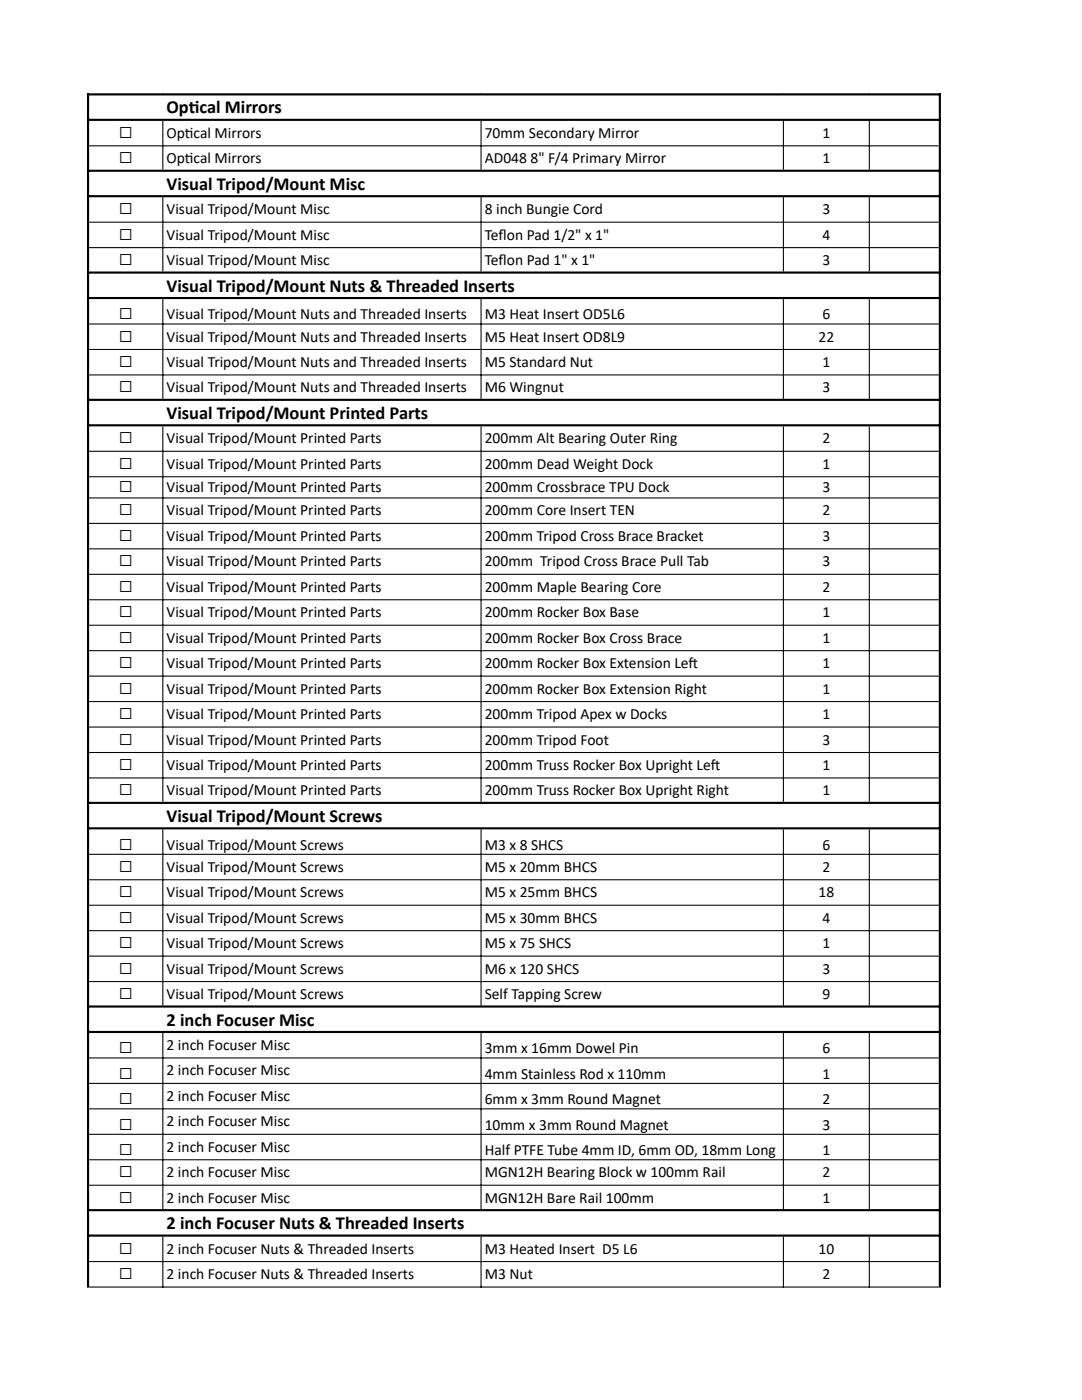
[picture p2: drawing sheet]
<svg xmlns="http://www.w3.org/2000/svg" width="216mm" height="279mm" viewBox="0 0 216 279" stroke-linecap="round" stroke-linejoin="round" font-family="sans-serif">
<defs><g id="words">
<g font-size="3.7">
<text x="33.2" y="22.6">Optcal Mirrors</text>
<text x="37.7" y="22.6">i</text>
<text x="33.2" y="37.9">Visual Tripod/Mount Misc</text>
<text x="33.2" y="58.2">Visual Tripod/Mount Nuts &amp; Threaded Inserts</text>
<text x="33.2" y="83.6">Visual Tripod/Mount Printed Parts</text>
<text x="33.2" y="164">Visual Tripod/Mount Screws</text>
<text x="33.2" y="204.7">2 inch Focuser Misc</text>
<text x="33.2" y="245.3">2 inch Focuser Nuts &amp; Threaded Inserts</text>
</g>
<g font-size="3.1">
<text x="23.7" y="27.5">☐</text>
<text x="33.2" y="27.5">Optcal Mirrors</text>
<text x="36.9" y="27.5">i</text>
<text x="96.7" y="27.5">70mm Secondary Mirror</text>
<text x="164.1" y="27.5">1</text>
<text x="23.7" y="32.6">☐</text>
<text x="33.2" y="32.6">Optcal Mirrors</text>
<text x="36.9" y="32.6">i</text>
<text x="96.7" y="32.6">AD048</text>
<text x="105.9" y="32.6">8&quot; F/4 Primary Mirror</text>
<text x="164.1" y="32.6">1</text>
<text x="23.7" y="42.8">☐</text>
<text x="23.7" y="47.8">☐</text>
<text x="33.2" y="42.8">Visual Tripod/Mount Misc</text>
<text x="33.2" y="47.8">Visual Tripod/Mount Misc</text>
<text x="96.7" y="42.8">8 inch Bungie Cord</text>
<text x="96.7" y="47.8">Tefl on Pad 1/2&quot; x 1&quot;</text>
<text x="164.1" y="42.8">3</text>
<text x="164.1" y="47.8">4</text>
<text x="23.7" y="52.9">☐</text>
<text x="33.2" y="52.9">Visual Tripod/Mount Misc</text>
<text x="96.7" y="52.9">Tefl on Pad 1&quot; x 1&quot;</text>
<text x="164.1" y="52.9">3</text>
<text x="23.7" y="63.7">☐</text>
<text x="33.2" y="63.7">Visual Tripod/Mount Nuts and Threaded Inserts</text>
<text x="96.7" y="63.7">M3 Heat Insert OD5L6</text>
<text x="164.1" y="63.7">6</text>
<text x="23.7" y="68.2">☐</text>
<text x="33.2" y="68.2">Visual Tripod/Mount Nuts and Threaded Inserts</text>
<text x="96.7" y="68.2">M5 Heat Insert OD8L9</text>
<text x="163.3" y="68.2">22</text>
<text x="23.7" y="73.2">☐</text>
<text x="33.2" y="73.2">Visual Tripod/Mount Nuts and Threaded Inserts</text>
<text x="96.7" y="73.2">M5 Standard Nut</text>
<text x="164.1" y="73.2">1</text>
<text x="23.7" y="78.3">☐</text>
<text x="33.2" y="78.3">Visual Tripod/Mount Nuts and Threaded Inserts</text>
<text x="96.7" y="78.3">M6 Wingnut</text>
<text x="164.1" y="78.3">3</text>
<text x="23.7" y="88.5">☐</text>
<text x="33.2" y="88.5">Visual Tripod/Mount Printed Parts</text>
<text x="96.7" y="88.5">200mm Alt Bearing Outer Ring</text>
<text x="164.1" y="88.5">2</text>
<text x="23.7" y="93.6">☐</text>
<text x="33.2" y="93.6">Visual Tripod/Mount Printed Parts</text>
<text x="96.7" y="93.6">200mm Dead Weight Dock</text>
<text x="164.1" y="93.6">1</text>
<text x="23.7" y="98.2">☐</text>
<text x="33.2" y="98.2">Visual Tripod/Mount Printed Parts</text>
<text x="96.7" y="98.2">200mm Crossbrace TPU Dock</text>
<text x="164.1" y="98.2">3</text>
<text x="23.7" y="102.9">☐</text>
<text x="23.7" y="107.9">☐</text>
<text x="33.2" y="102.9">Visual Tripod/Mount Printed Parts</text>
<text x="33.2" y="107.9">Visual Tripod/Mount Printed Parts</text>
<text x="96.7" y="102.9">200mm Core Insert TEN</text>
<text x="96.7" y="107.9">200mm Tripod Cross Brace Bracket</text>
<text x="164.1" y="102.9">2</text>
<text x="164.1" y="107.9">3</text>
<text x="23.7" y="113">☐</text>
<text x="33.2" y="113">Visual Tripod/Mount Printed Parts</text>
<text x="96.7" y="113">200mm Tripod Cross Brace Pull Tab</text>
<text x="164.1" y="113">3</text>
<text x="23.7" y="118.1">☐</text>
<text x="33.2" y="118.1">Visual Tripod/Mount Printed Parts</text>
<text x="96.7" y="118.1">200mm Maple Bearing Core</text>
<text x="164.1" y="118.1">2</text>
<text x="23.7" y="123.2">☐</text>
<text x="33.2" y="123.2">Visual Tripod/Mount Printed Parts</text>
<text x="96.7" y="123.2">200mm Rocker Box Base</text>
<text x="164.1" y="123.2">1</text>
<text x="23.7" y="128.3">☐</text>
<text x="33.2" y="128.3">Visual Tripod/Mount Printed Parts</text>
<text x="96.7" y="128.3">200mm Rocker Box Cross Brace</text>
<text x="164.1" y="128.3">1</text>
<text x="23.7" y="133.3">☐</text>
<text x="33.2" y="133.3">Visual Tripod/Mount Printed Parts</text>
<text x="96.7" y="133.3">200mm Rocker Box Extension Lef</text>
<text x="137.4" y="133.3">t</text>
<text x="164.1" y="133.3">1</text>
<text x="23.7" y="138.4">☐</text>
<text x="23.7" y="143.5">☐</text>
<text x="33.2" y="138.4">Visual Tripod/Mount Printed Parts</text>
<text x="33.2" y="143.5">Visual Tripod/Mount Printed Parts</text>
<text x="96.7" y="138.4">200mm Rocker Box Extension Right</text>
<text x="96.7" y="143.5">200mm Tripod Apex w Docks</text>
<text x="164.1" y="138.4">1</text>
<text x="164.1" y="143.5">1</text>
<text x="23.7" y="148.6">☐</text>
<text x="33.2" y="148.6">Visual Tripod/Mount Printed Parts</text>
<text x="96.7" y="148.6">200mm Tripod Foot</text>
<text x="164.1" y="148.6">3</text>
<text x="23.7" y="153.7">☐</text>
<text x="33.2" y="153.7">Visual Tripod/Mount Printed Parts</text>
<text x="96.7" y="153.7">200mm Truss Rocker Box Upright Lef</text>
<text x="141.8" y="153.7">t</text>
<text x="164.1" y="153.7">1</text>
<text x="23.7" y="158.8">☐</text>
<text x="33.2" y="158.8">Visual Tripod/Mount Printed Parts</text>
<text x="96.7" y="158.8">200mm Truss Rocker Box Upright Right</text>
<text x="164.1" y="158.8">1</text>
<text x="23.7" y="169.5">☐</text>
<text x="23.7" y="174">☐</text>
<text x="33.2" y="169.5">Visual Tripod/Mount Screws</text>
<text x="33.2" y="174">Visual Tripod/Mount Screws</text>
<text x="96.7" y="169.5">M3 x 8 SHCS</text>
<text x="96.7" y="174">M5 x 20mm BHCS</text>
<text x="164.1" y="169.5">6</text>
<text x="164.1" y="174">2</text>
<text x="23.7" y="179.1">☐</text>
<text x="33.2" y="179.1">Visual Tripod/Mount Screws</text>
<text x="96.7" y="179.1">M5 x 25mm BHCS</text>
<text x="163.3" y="179.1">18</text>
<text x="23.7" y="184.1">☐</text>
<text x="33.2" y="184.1">Visual Tripod/Mount Screws</text>
<text x="96.7" y="184.1">M5 x 30mm BHCS</text>
<text x="164.1" y="184.1">4</text>
<text x="23.7" y="189.2">☐</text>
<text x="33.2" y="189.2">Visual Tripod/Mount Screws</text>
<text x="96.7" y="189.2">M5 x 75 SHCS</text>
<text x="164.1" y="189.2">1</text>
<text x="23.7" y="194.3">☐</text>
<text x="33.2" y="194.3">Visual Tripod/Mount Screws</text>
<text x="96.7" y="194.3">M6 x 120 SHCS</text>
<text x="164.1" y="194.3">3</text>
<text x="23.7" y="199.4">☐</text>
<text x="33.2" y="199.4">Visual Tripod/Mount Screws</text>
<text x="96.7" y="199.4">Self Tapping Screw</text>
<text x="164.1" y="199.4">9</text>
<text x="33.2" y="209.5">2 inch Focuser Misc</text>
<text x="23.7" y="210.2">☐</text>
<text x="23.7" y="215.3">☐</text>
<text x="33.2" y="214.6">2 inch Focuser Misc</text>
<text x="96.7" y="210.2">3mm x 16mm Dowel Pin</text>
<text x="96.7" y="215.3">4mm Stainless Rod x 110mm</text>
<text x="164.1" y="210.2">6</text>
<text x="164.1" y="215.3">1</text>
<text x="23.7" y="220.3">☐</text>
<text x="33.2" y="219.7">2 inch Focuser Misc</text>
<text x="96.7" y="220.3">6mm x 3mm Round Magnet</text>
<text x="164.1" y="220.3">2</text>
<text x="23.7" y="225.4">☐</text>
<text x="33.2" y="224.8">2 inch Focuser Misc</text>
<text x="96.7" y="225.4">10mm x 3mm Round Magnet</text>
<text x="164.1" y="225.4">3</text>
<text x="23.7" y="230.5">☐</text>
<text x="33.2" y="229.9">2 inch Focuser Misc</text>
<text x="96.7" y="230.5">Half PTFE Tube 4mm ID, 6mm OD, 18mm Long</text>
<text x="164.1" y="230.5">1</text>
<text x="23.7" y="234.9">☐</text>
<text x="33.2" y="234.9">2 inch Focuser Misc</text>
<text x="96.7" y="234.9">MGN12H Bearing Block w 100mm Rail</text>
<text x="164.1" y="234.9">2</text>
<text x="23.7" y="240">☐</text>
<text x="33.2" y="240">2 inch Focuser Misc</text>
<text x="96.7" y="240">MGN12H Bare Rail 100mm</text>
<text x="164.1" y="240">1</text>
<text x="23.7" y="250.2">☐</text>
<text x="33.2" y="250.2">2 inch Focuser Nuts &amp; Threaded Inserts</text>
<text x="96.7" y="250.2">M3 Heated Insert D5 L6</text>
<text x="163.3" y="250.2">10</text>
<text x="23.7" y="255.3">☐</text>
<text x="33.2" y="255.3">2 inch Focuser Nuts &amp; Threaded Inserts</text>
<text x="96.7" y="255.3">M3 Nut</text>
<text x="164.1" y="255.3">2</text>
</g>
</g></defs>
<g fill="none" stroke="#000" stroke-width=".21">
<path d="M32.5 18.6v.2M96 18.6v.2M156.3 18.6v.2M173.5 18.6v.2M17.8 29.1h169.5M32.5 24.1v9.8M32.5 39.4v14.8M96 24.1v9.8M96 39.4v14.8M156.3 24.1v9.8M156.3 39.4v14.8M173.5 24.1v9.8"/>
<path d="M173.5 39.4v14.8M17.8 44.3h169.5M17.8 49.4h169.5M32.5 59.7v19.9M96 59.7v19.9M156.3 59.7v19.9M173.5 59.7v19.9M17.8 64.7h169.5M17.8 69.7h169.5M17.8 74.8h169.5M17.8 90.1h169.5M17.8 95.1h169.5"/>
<path d="M17.8 99.4h169.5M32.5 85.1v74.9M96 85.1v74.9M156.3 85.1v74.9M173.5 85.1v74.9M17.8 104.5h169.5M17.8 109.5h169.5M17.8 114.6h169.5M17.8 119.7h169.5M17.8 124.8h169.5M17.8 129.9h169.5M17.8 134.9h169.5"/>
<path d="M17.8 140h169.5M17.8 145.1h169.5M17.8 150.2h169.5M17.8 155.3h169.5M17.8 170.5h169.5M17.8 175.6h169.5M32.5 165.5v35.2M96 165.5v35.2M156.3 165.5v35.2M173.5 165.5v35.2M17.8 180.7h169.5M17.8 185.7h169.5"/>
<path d="M17.8 190.8h169.5M17.8 195.9h169.5M17.8 211.1h169.5M17.8 216.2h169.5M32.5 206.2v35.1M96 206.2v35.1M156.3 206.2v35.1M173.5 206.2v35.1M17.8 221.3h169.5M17.8 226.4h169.5M17.8 231.5h169.5M17.8 236.5h169.5"/>
<path d="M17.8 251.8h169.5M17.8 256.9h169.5M32.5 246.8v10.2M96 246.8v10.2M156.3 246.8v10.2M173.5 246.8v10.2"/>
</g>
<g fill="none" stroke="#000" stroke-width=".42">
<path d="M17.4 18.8h170.3M17.6 18.6v238.4M187.5 18.6v238.4M17.4 23.9h170.3M17.4 34.1h170.3M17.4 39.2h170.3M17.4 54.4h170.3M17.4 59.5h170.3M17.4 79.8h170.3M17.4 84.9h170.3M17.4 160.2h170.3M17.4 165.3h170.3"/>
<path d="M17.4 200.9h170.3M17.4 206h170.3M17.4 241.5h170.3M17.4 246.6h170.3"/>
</g>
<use href="#words"/>
</svg>
